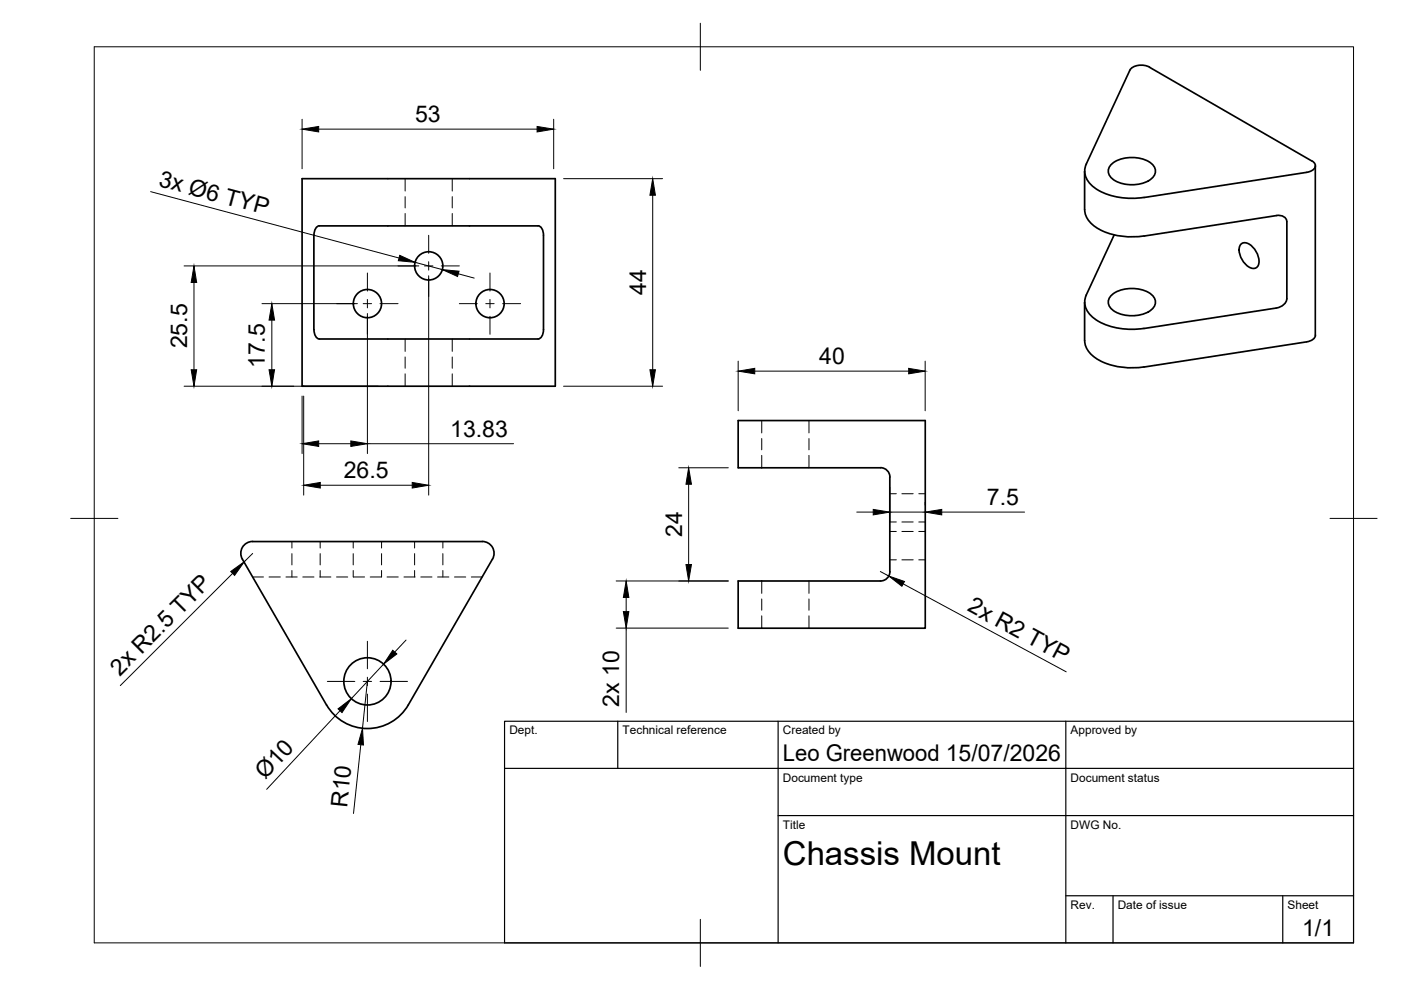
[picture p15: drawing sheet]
<svg xmlns="http://www.w3.org/2000/svg" width="297mm" height="210mm" viewBox="0 0 297 210" stroke-linecap="round" stroke-linejoin="round" font-family="sans-serif">
<defs><g id="words">
<text font-size="7" x="166" y="183.4">Chassis Mount</text>
<g font-size="4.9">
<text x="88" y="25.9">53</text>
<text x="33.5" y="39.5" transform="rotate(15 33.5 39.5)">3x Ø6 TYP</text>
<text x="137" y="62.5" transform="rotate(-90 137 62.5)">44</text>
<text x="39.7" y="73.9" transform="rotate(-90 39.7 73.9)">25.5</text>
<text x="173.7" y="77.2">40</text>
<text x="56.2" y="78.1" transform="rotate(-90 56.2 78.1)">17.5</text>
<text x="95.5" y="92.6">13.83</text>
<text x="72.9" y="101.4">26.5</text>
<text x="209.2" y="107.1">7.5</text>
<text x="144.6" y="113.8" transform="rotate(-90 144.6 113.8)">24</text>
<text x="204.9" y="129.4" transform="rotate(28 204.9 129.4)">2x R2 TYP</text>
<text x="25.4" y="143.4" transform="rotate(-45 25.4 143.4)">2x R2.5 TYP</text>
<text x="131.3" y="149.8" transform="rotate(-90 131.3 149.8)">2x 10</text>
<text x="166" y="161.4">Leo Greenwood 15/07/2026</text>
<text x="56.2" y="165.4" transform="rotate(-47 56.2 165.4)">Ø10</text>
<text x="73.6" y="171.3" transform="rotate(-84 73.6 171.3)">R10</text>
<text x="276.1" y="198.6">1/1</text>
</g>
<g font-size="2.5">
<text x="108" y="155.7">Dept.</text>
<text x="132" y="155.7">Technical reference</text>
<text x="166" y="155.7">Created by</text>
<text x="227" y="155.7">Approved by</text>
<text x="166" y="165.7">Document type</text>
<text x="227" y="165.7">Document status</text>
<text x="166" y="175.7">Title</text>
<text x="227" y="175.7">DWG No.</text>
<text x="227" y="192.7">Rev.</text>
<text x="237" y="192.7">Date of issue</text>
<text x="273" y="192.7">Sheet</text>
</g>
</g></defs>
<!-- layer: Visible -->
<g fill="none" stroke="#000" stroke-width=".36">
<path d="M64.1 37.9h53.6v44h-53.6zM230 36.3v8.2M230.3 34.8a4 4 0 0 0 1.8 5.1 14.6 14.6 0 0 0 10.5 2l34.4-5.4M235.8 34.7a7.4 7.4 0 0 1 8.4 0 2.07 2.07 0 0 1 .8 2 2.07 2.07 0 0 1-1.5 1.6 7.5 7.5 0 0 1-7.7-.4 1.94 1.94 0 0 1 0-3.2zM278.1 34.1l-34.4-19.9a3.4 3.4 0 0 0-4.2 .7l-9.2 19.9M278.2 34.1a1.12 1.12 0 0 1 .7 1.2 1.12 1.12 0 0 1-.9 1l-1 .2M278.9 35.2v35.9M67.7 47.9h46.4M67.7 47.9a1.66 1.66 0 0 0-1.1 2l-.1 20a1.92 1.92 0 0 0 1.2 2M114.1 47.9a1.66 1.66 0 0 1 1.1 2v20a1.87 1.87 0 0 1-1.1 2h-46.4M230 44.5a5.5 5.5 0 0 0 3.9 4.5 16.3 16.3 0 0 0 8.6 1.1l28.1-4.4a1.69 1.69 0 0 1 2.2 1.3v16.3a2.44 2.44 0 0 1-2.2 2l-28.1 4.4a14.2 14.2 0 0 1-11-2.6 3.8 3.8 0 0 1-1.2-4.5M236.2 49.8l-5.9 12.8"/>
<path d="M263 51.9a1.47 1.47 0 0 1 2.3 .2 4 4 0 0 1 1.4 4.4 1.47 1.47 0 0 1-2.4-.2 4 4 0 0 1-1.3-4.4zM230 64.1v8.1M230 72.2a5.5 5.5 0 0 0 3.9 4.6 16 16 0 0 0 8.7 1l34.4-5.3M235.8 62.5a7.4 7.4 0 0 1 8.4 0 2.07 2.07 0 0 1 .8 2 2.07 2.07 0 0 1-1.5 1.6 7.5 7.5 0 0 1-7.7-.5 1.94 1.94 0 0 1 0-3.1zM278.9 71.1a1.77 1.77 0 0 1-1.9 1.4M53.6 114.8a2.51 2.51 0 0 0-2.2 3.8l17.8 30.9a10 10 0 0 0 17.4 0l17.8-30.9a2.49 2.49 0 0 0-2.2-3.8h-48.6M188.7 101.2v20M188.7 101.2a2 2 0 0 0-2-2h-30.2v-10h39.7v44h-39.7v-10h30.2a2 2 0 0 0 2-2"/>
<circle cx="90.9" cy="56.4" r="3"/>
<circle cx="77.9" cy="64.4" r="3"/>
<circle cx="103.9" cy="64.4" r="3"/>
<circle cx="77.9" cy="144.5" r="5"/>
</g>
<!-- layer: Hidden -->
<g fill="none" stroke="#000" stroke-width=".21">
<path d="M85.9 37.9v2.6M95.9 37.9v2.6M85.9 41.7v2.4M85.9 45.3v2.6M95.9 41.7v2.4M95.9 45.3v2.6M85.9 71.9v2.6M85.9 75.7v2.4M85.9 79.3v2.6M95.9 71.9v2.6M95.9 75.7v2.4M95.9 79.3v2.6"/>
<path d="M161.5 89.2v2.6M161.5 93v2.4M161.5 96.6v2.6M171.5 89.2v2.6M171.5 93v2.4M171.5 96.6v2.6M61.9 114.8v1.4M61.9 117.4v2.4M67.9 114.8v1.4M67.9 117.4v2.4M74.9 114.8v1.4M74.9 117.4v2.4"/>
<path d="M80.9 114.8v1.4M80.9 117.4v2.4M87.9 114.8v1.4M87.9 117.4v2.4M93.9 114.8v1.4M93.9 117.4v2.4M188.7 118.7h1.3M188.7 112.7h1.3M188.7 110.7h1.3M188.7 104.7h1.3M191.2 118.7h2.4M191.2 112.7h2.4"/>
<path d="M191.2 110.7h2.4M191.2 104.7h2.4M194.8 118.7h1.4M194.8 112.7h1.4M194.8 110.7h1.4M194.8 104.7h1.4M53.6 122.3h2.3M57 122.3h2.4M60.6 122.3h2.4M61.9 121v1.3M64.2 122.3h2.4M67.8 122.3h2.3"/>
<path d="M67.9 121v1.3M71.4 122.3h2.3M74.9 121v1.3h2.4M80.9 121v1.3h-2.4M82.1 122.3h2.3M85.6 122.3h2.4M87.9 121v1.3M89.2 122.3h2.4M92.8 122.3h2.4M93.9 121v1.3M96.4 122.3h2.3M99.9 122.3h2.3"/>
<path d="M161.5 123.2v2.6M161.5 127v2.4M161.5 130.6v2.6M171.5 123.2v2.6M171.5 127v2.4M171.5 130.6v2.6"/>
</g>
<!-- layer: BORDER -->
<path d="M20 9.9h267v190h-267zM148.5 4.9v10M15 109.9h10M282 109.9h10M148.5 194.9v10" fill="none" stroke="#000" stroke-width=".21"/>
<!-- layer: TITLEBLOCK -->
<path d="M107 152.9h180v47h-180zM131 152.9v10M165 152.9v47M226 152.9v47M107 162.9h180M165 172.9h122M226 189.9h61M236 189.9v10M272 189.9v10" fill="none" stroke="#000" stroke-width=".25"/>
<!-- layer: Smart Centers -->
<g fill="none" stroke="#000" stroke-width=".21">
<path d="M77.9 57.9v3.8M84.4 56.4h3.8M90 56.4h1.8M90.9 49.9v3.8M90.9 55.5v1.8M90.9 59.1v3.8M93.6 56.4h3.8M103.9 57.9v3.8M71.4 64.4h3.8M77 64.4h1.8M77.9 63.5v1.8M77.9 67.1v3.8"/>
<path d="M80.6 64.4h3.8M97.4 64.4h3.8M103 64.4h1.8M103.9 63.5v1.8M103.9 67.1v3.8M106.6 64.4h3.8M77.9 136v5.8M69.4 144.5h5.8M77 144.5h1.8M77.9 143.6v1.8M77.9 147.2v5.8M80.6 144.5h5.8"/>
</g>
<!-- layer: FD_Dimensions -->
<g fill="none" stroke="#000" stroke-width=".21">
<path d="M64.1 25.3v10.5M67.6 27.4h46.3M117.4 25.3v10.5M119.5 37.9h21M31.9 40.6l52.7 14.1M39 56.4h49.8M41.1 59.9v18.5M88 55.6l5.8 1.6M90.9 58.5v46.5M97.2 58.1l3.3 .9M138.4 41.4v37M55.5 64.4h20.3"/>
<path d="M57.6 67.9v10.5M77.9 66.5v29.7M156.5 76.6v10.5M160 78.7h32.7M196.2 76.6v10.5M39 81.9h41.1M64.1 84v12.2M64.4 84v21M67.6 94.1h6.8M77.9 94.1h31M119.5 81.9h21M143.9 99.2h10.5"/>
<path d="M53.6 117.3l-1.8 1.8M67.9 102.9h19.5M146 102.7v17M181.7 108.6h3.4M188.7 103.3v7.4M188.7 108.6h7.5M196.2 106.5v.6M199.7 108.6h17.5M49.3 121.6l-23.8 23.8M86.1 135.7l-2.4 2.6M130.6 123.2h23.8M130.6 133.2h23.8"/>
<path d="M132.8 126.7v3M132.8 133.2v17.9M186.6 121.2l1.8 .9M191.5 123.8l34.6 18.6M72.1 150.7l-15.6 16.7M76.5 157.9l-1.5 14.6M77.9 144.5l-1 9.9M81.3 140.8l-6.8 7.3"/>
</g>
<g fill="#000" stroke="#000" stroke-width=".21">
<path d="M64.1 27.4l3.5-.6v1.2zM113.9 26.8l3.5 .6-3.5 .6zM41.1 56.4l.6 3.5h-1.2zM84.8 54.1l3.2 1.5-3.5-.3zM93.8 57.2l3.5 .3-.3 1.1zM138.4 37.9l.6 3.5h-1.2zM40.5 78.4h1.2l-.6 3.5zM57.6 64.4l.6 3.5h-1.2zM57 78.4h1.2l-.6 3.5zM137.8 78.4h1.2l-.6 3.5zM156.5 78.7l3.5-.6v1.2zM192.7 78.1l3.5 .6-3.5 .6z"/>
<path d="M64.1 94.1l3.5-.6v1.2zM74.4 93.5l3.5 .6-3.5 .6zM64.4 102.9l3.5-.6v1.2zM87.4 102.3l3.5 .6-3.5 .6zM146 99.2l.6 3.5h-1.2zM145.4 119.7h1.2l-.6 3.5zM185.1 108l3.6 .6-3.6 .6zM196.2 108.6l3.5-.6v1.2zM48.9 121.2l2.9-2.1-2.1 2.9zM83.3 137.9l.8 .8-2.8 2.1zM132.8 123.2l.5 3.5h-1.1zM132.2 129.7h1.1l-.5 3.5z"/>
<path d="M188.4 122.1l3.4 1.2-.6 1zM71.7 150.3l2.8-2.2-2 3zM76.9 154.4l.2 3.6-1.2-.2z"/>
</g>
<use href="#words"/>
</svg>
